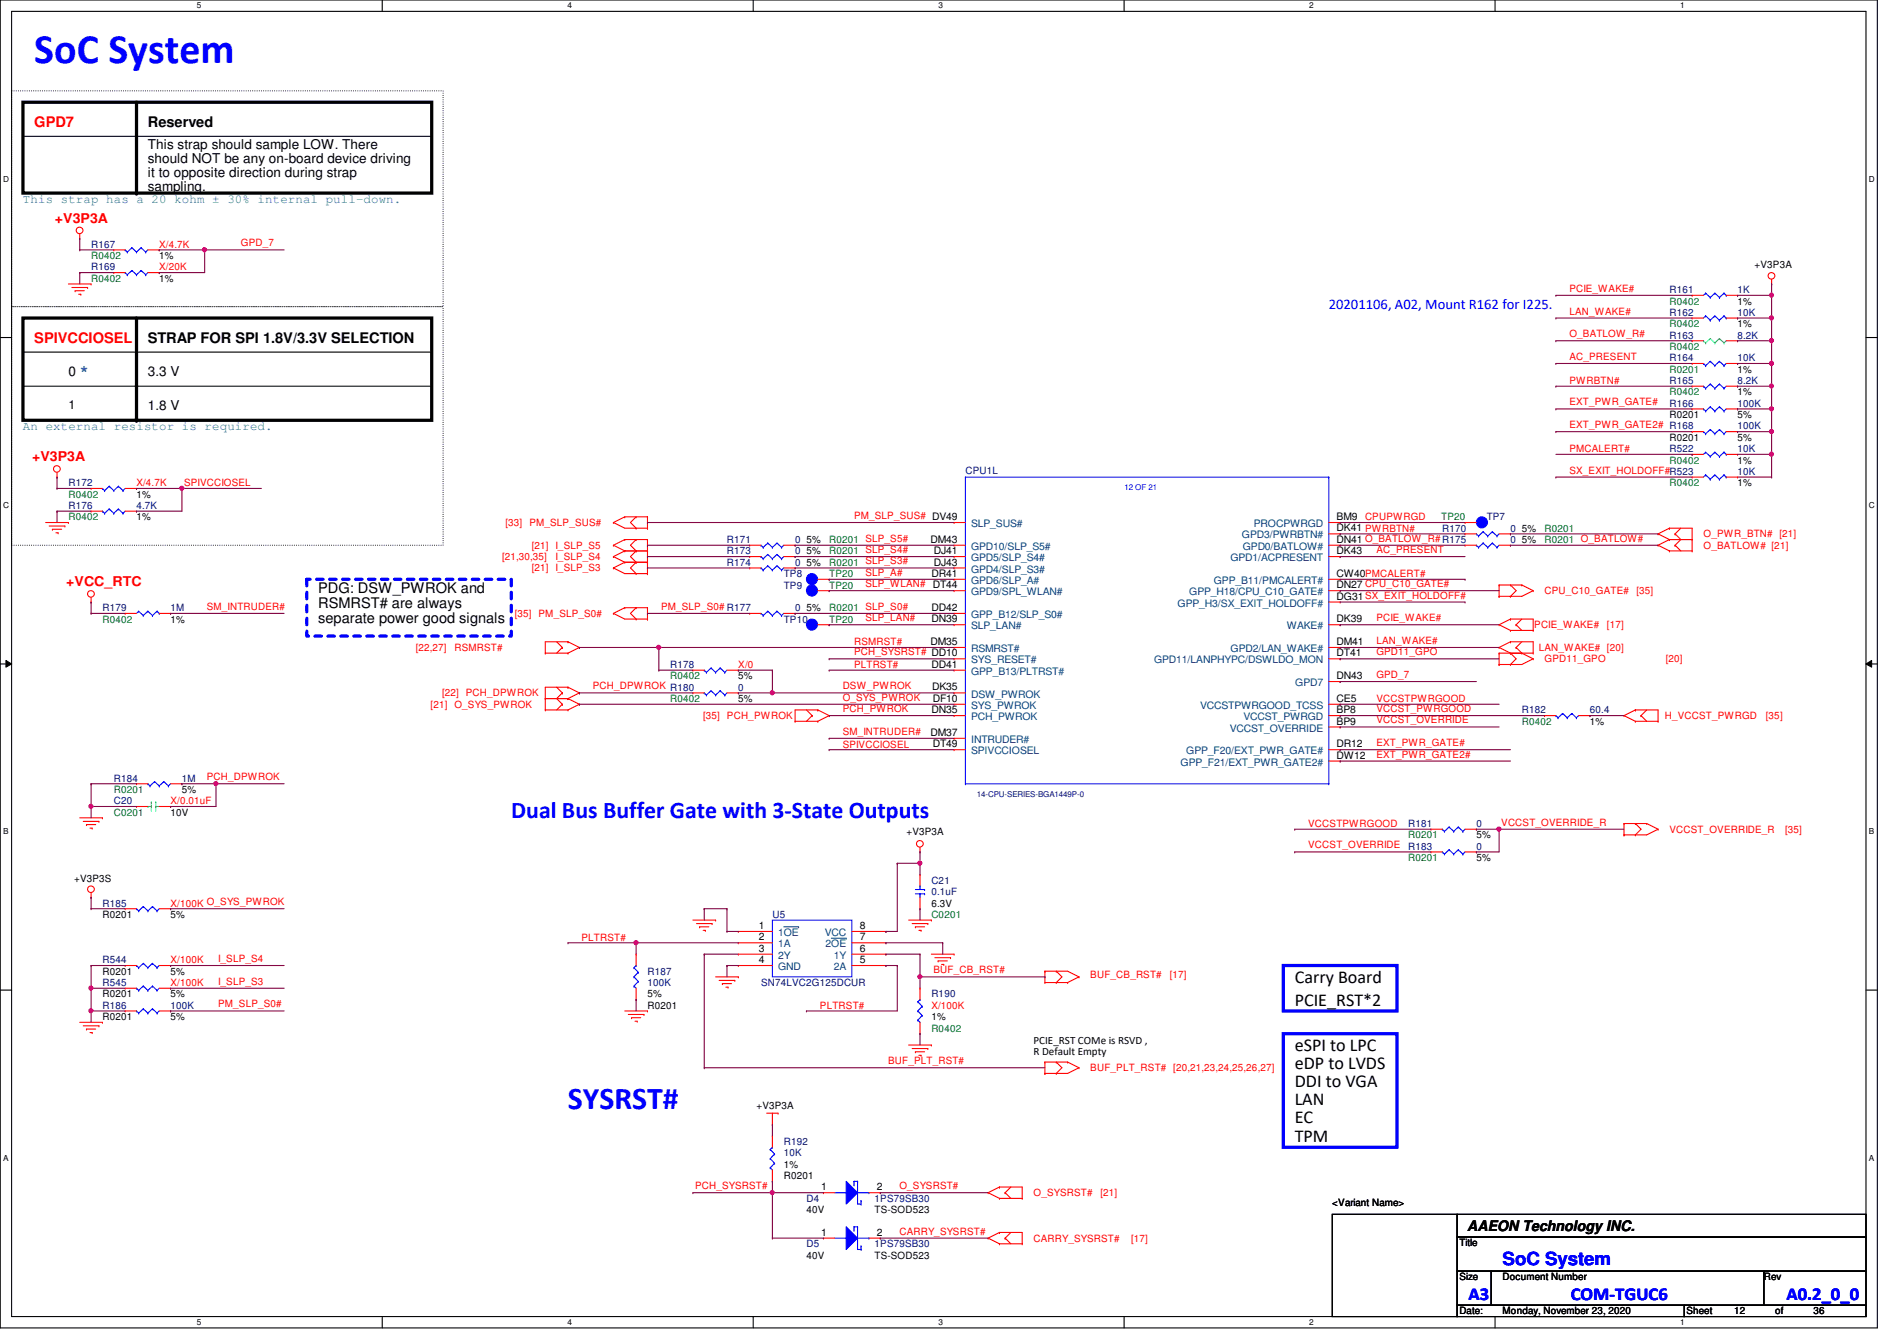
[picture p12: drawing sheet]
<svg xmlns="http://www.w3.org/2000/svg" width="297mm" height="210mm" viewBox="0 0 297 210" stroke-linecap="round" stroke-linejoin="round" font-family="sans-serif">
<defs><g id="words">
<text font-size="6.6" fill="#00f" x="5.4" y="9.8">SoC System</text>
<text font-size="5" fill="#00f" x="88.9" y="173.6">SYSRST#</text>
<text font-size="3.7" fill="#00f" x="80" y="128">Dual Bus Buffer Gate with 3-State Outputs</text>
<g font-size="2.8">
<text x="202.7" y="153.8">Carry Board</text>
<text x="202.7" y="157.4">PCIE_RST*2</text>
<text x="202.7" y="164.5">eSPI to LPC</text>
<text x="202.7" y="167.3">eDP to LVDS</text>
<text x="202.7" y="170.2">DDI to VGA</text>
<text x="202.7" y="173">LAN</text>
<text x="202.7" y="175.9">EC</text>
<text x="202.7" y="178.7">TPM</text>
</g>
<g font-size="2.8" fill="#00f">
<text x="230" y="203.5">A3</text>
<text x="235.3" y="198">SoC System</text>
<text x="246" y="203.5">COM-TGUC6</text>
<text x="279.7" y="203.5">A0.2_0_0</text>
</g>
<g font-size="2.3" fill="#f00">
<text x="5.4" y="19.9">GPD7</text>
<text x="5.4" y="53.7">SPIVCCIOSEL</text>
</g>
<g font-size="2.3">
<text x="23.2" y="19.9">Reserved</text>
<text x="23.2" y="53.7">STRAP FOR SPI 1.8V/3.3V SELECTION</text>
<text x="49.8" y="92.8">PDG: DSW_PWROK and</text>
<text x="49.8" y="95.1">RSMRST# are always</text>
<text x="49.8" y="97.5">separate power good signals</text>
<text x="229.7" y="192.7">AAEON Technology INC.</text>
</g>
<text font-size="2.3" fill="#00f" x="208.1" y="48.4">20201106, A02, Mount R162 for I225.</text>
<g font-size="2.1">
<text x="23.2" y="23.3">This strap should sample LOW. There</text>
<text x="23.2" y="25.5">should NOT be any on-board device driving</text>
<text x="23.2" y="27.7">it to opposite direction during strap</text>
<text x="23.2" y="29.9">sampling.</text>
<text x="10.7" y="58.8">0 *</text>
<text x="23.2" y="58.8">3.3 V</text>
<text x="23.2" y="64.2">1.8 V</text>
</g>
<g font-size="2.1" fill="#f00">
<text x="8.6" y="34.9">+V3P3A</text>
<text x="5" y="72.2">+V3P3A</text>
<text x="10.4" y="91.8">+VCC_RTC</text>
</g>
<g font-size="1.9" fill="#0080c0">
<text x="3.6" y="31.7">This strap has a 20 kohm ± 30% internal pull-down.</text>
<text x="3.6" y="67.3">An external resistor is required.</text>
</g>
<text font-size="1.9" x="10.7" y="64">1</text>
<g font-size="1.7">
<text x="161.8" y="163.4">PCIE_RST COMe is RSVD ,</text>
<text x="161.8" y="165.2">R Default Empty</text>
</g>
<g font-size="1.6" fill="#000080">
<text x="14.3" y="38.8">R167</text>
<text x="14.3" y="42.3">R169</text>
<text x="261.4" y="45.9">R161</text>
<text x="272.1" y="45.9">1K</text>
<text x="261.4" y="53">R163</text>
<text x="261.4" y="49.4">R162</text>
<text x="272.1" y="53">8.2K</text>
<text x="272.1" y="49.4">10K</text>
<text x="261.4" y="56.6">R164</text>
<text x="272.1" y="56.6">10K</text>
<text x="261.4" y="63.7">R166</text>
<text x="261.4" y="60.1">R165</text>
<text x="272.1" y="63.7">100K</text>
<text x="272.1" y="60.1">8.2K</text>
<text x="261.4" y="70.8">R522</text>
<text x="272.1" y="67.2">100K</text>
<text x="272.1" y="70.8">10K</text>
<text x="10.7" y="76.1">R172</text>
<text x="151.2" y="74.2">CPU1L</text>
<text x="272.1" y="74.3">10K</text>
<text x="10.7" y="79.7">R176</text>
<text x="21.4" y="79.7">4.7K</text>
<text x="225.8" y="83.2">R170</text>
<text x="232.8" y="81.4">TP7</text>
<text x="236.5" y="83.2">0</text>
<text x="113.8" y="88.6">R174</text>
<text x="113.8" y="85">R171</text>
<text x="113.8" y="86.8">R173</text>
<text x="124.5" y="88.6">0</text>
<text x="124.5" y="85">0</text>
<text x="124.5" y="86.8">0</text>
<text x="236.5" y="85">0</text>
<text x="16" y="95.7">R179</text>
<text x="26.7" y="95.7">1M</text>
<text x="122.7" y="90.3">TP8</text>
<text x="122.7" y="92.1">TP9</text>
<text x="124.5" y="95.7">0</text>
<text x="122.7" y="97.5">TP10</text>
<text x="104.9" y="104.6">R178</text>
<text x="115.6" y="108.1">0</text>
<text x="238.3" y="111.7">R182</text>
<text x="249" y="111.7">60.4</text>
<text x="17.8" y="125.9">C20</text>
<text x="17.8" y="122.3">R184</text>
<text x="28.5" y="122.3">1M</text>
<text x="220.5" y="129.5">R181</text>
<text x="231.2" y="129.5">0</text>
<text x="220.5" y="133">R183</text>
<text x="231.2" y="133">0</text>
<text x="16" y="141.9">R185</text>
<text x="120.9" y="143.7">U5</text>
<text x="145.8" y="138.3">C21</text>
<text x="145.8" y="140.1">0.1uF</text>
<text x="16" y="150.8">R544</text>
<text x="16" y="154.3">R545</text>
<text x="101.4" y="152.6">R187</text>
<text x="101.4" y="154.3">100K</text>
<text x="119.2" y="154.3">SN74LVC2G125DCUR</text>
<text x="16" y="157.9">R186</text>
<text x="26.7" y="157.9">100K</text>
<text x="145.8" y="156.1">R190</text>
<text x="122.7" y="179.2">R192</text>
<text x="122.7" y="181">10K</text>
<text x="126.3" y="188.1">D4</text>
<text x="136.9" y="188.1">1PS79SB30</text>
<text x="126.3" y="195.2">D5</text>
<text x="136.9" y="195.2">1PS79SB30</text>
</g>
<g font-size="1.6" fill="#008000">
<text x="14.3" y="40.6">R0402</text>
<text x="14.3" y="44.1">R0402</text>
<text x="261.4" y="47.7">R0402</text>
<text x="261.4" y="51.2">R0402</text>
<text x="261.4" y="58.3">R0201</text>
<text x="261.4" y="54.8">R0402</text>
<text x="261.4" y="61.9">R0402</text>
<text x="10.7" y="77.9">R0402</text>
<text x="261.4" y="76.1">R0402</text>
<text x="261.4" y="72.6">R0402</text>
<text x="10.7" y="81.4">R0402</text>
<text x="225.7" y="81.4">TP20</text>
<text x="241.8" y="83.2">R0201</text>
<text x="129.8" y="88.6">R0201 SLP_S3#</text>
<text x="129.8" y="85">R0201 SLP_S5#</text>
<text x="129.8" y="86.8">R0201 SLP_S4#</text>
<text x="241.8" y="85">R0201 O_BATLOW#</text>
<text x="129.8" y="90.3">TP20</text>
<text x="129.8" y="95.7">R0201 SLP_S0#</text>
<text x="129.8" y="92.1">TP20</text>
<text x="16" y="97.5">R0402</text>
<text x="129.8" y="97.5">TP20</text>
<text x="104.9" y="106.3">R0402</text>
<text x="104.9" y="109.9">R0402</text>
<text x="238.3" y="113.5">R0402</text>
<text x="17.8" y="124.1">R0201</text>
<text x="17.8" y="127.7">C0201</text>
<text x="220.5" y="131.2">R0201</text>
<text x="220.5" y="134.8">R0201</text>
<text x="145.8" y="143.7">C0201</text>
<text x="145.8" y="161.5">R0402</text>
</g>
<g font-size="1.6" fill="#f00">
<text x="24.9" y="38.8">X/4.7K</text>
<text x="37.7" y="38.6">GPD_7</text>
<text x="24.9" y="42.3">X/20K</text>
<text x="245.7" y="45.7">PCIE_WAKE#</text>
<text x="245.7" y="49.2">LAN_WAKE#</text>
<text x="245.7" y="52.8">O_BATLOW_R#</text>
<text x="245.7" y="56.3">AC_PRESENT</text>
<text x="245.7" y="60.1">PWRBTN#</text>
<text x="245.7" y="63.5">EXT_PWR_GATE#</text>
<text x="245.7" y="67">EXT_PWR_GATE2# R168</text>
<text x="245.7" y="70.8">PMCALERT#</text>
<text x="21.4" y="76.1">X/4.7K</text>
<text x="28.8" y="76.1">SPIVCCIOSEL</text>
<text x="245.7" y="74.1">SX_EXIT_HOLDOFF#R523</text>
<text x="79.2" y="82.3">[33]</text>
<text x="82.9" y="82.3">PM_SLP_SUS#</text>
<text x="133.7" y="81.2">PM_SLP_SUS# DV49</text>
<text x="213.7" y="81.4">CPUPWRGD</text>
<text x="78.6" y="87.7">[21,30,35]</text>
<text x="83.3" y="89.5">[21]</text>
<text x="83.3" y="85.9">[21]</text>
<text x="87" y="89.5">I_SLP_S3</text>
<text x="87" y="85.9">I_SLP_S5</text>
<text x="87" y="87.7">I_SLP_S4</text>
<text x="215.5" y="86.6">AC_PRESENT</text>
<text x="266.7" y="85.9">O_BATLOW# [21]</text>
<text x="266.7" y="84.1">O_PWR_BTN# [21]</text>
<text x="32.4" y="95.5">SM_INTRUDER#</text>
<text x="103.5" y="95.5">PM_SLP_S0# R177</text>
<text x="135.5" y="90.1">SLP_A#</text>
<text x="135.5" y="91.9">SLP_WLAN# DT44</text>
<text x="241.8" y="93">CPU_C10_GATE#</text>
<text x="256.2" y="93">[35]</text>
<text x="65.1" y="101.9">[22,27]</text>
<text x="71.2" y="101.9">RSMRST#</text>
<text x="80.6" y="96.6">[35]</text>
<text x="84.3" y="96.6">PM_SLP_S0#</text>
<text x="133.7" y="101">RSMRST#</text>
<text x="135.5" y="97.2">SLP_LAN#</text>
<text x="215.5" y="97.2">PCIE_WAKE#</text>
<text x="215.5" y="100.8">LAN_WAKE#</text>
<text x="240.2" y="98.3">PCIE_WAKE#</text>
<text x="241" y="101.9">LAN_WAKE# [20]</text>
<text x="251.6" y="98.3">[17]</text>
<text x="92.8" y="107.9">PCH_DPWROK R180</text>
<text x="115.6" y="104.6">X/0</text>
<text x="131.9" y="107.9">DSW_PWROK</text>
<text x="133.7" y="104.6">PLTRST#</text>
<text x="133.7" y="102.6">PCH_SYSRST# DD10</text>
<text x="215.5" y="106.1">GPD_7</text>
<text x="215.5" y="102.6">GPD11_GPO</text>
<text x="241.8" y="103.7">GPD11_GPO</text>
<text x="260.9" y="103.7">[20]</text>
<text x="67.4" y="110.8">[21]</text>
<text x="69.2" y="109">[22]</text>
<text x="71.2" y="110.8">O_SYS_PWROK</text>
<text x="72.9" y="109">PCH_DPWROK</text>
<text x="110.1" y="112.6">[35]</text>
<text x="113.8" y="112.6">PCH_PWROK</text>
<text x="131.9" y="109.7">O_SYS_PWROK</text>
<text x="131.9" y="111.5">PCH_PWROK</text>
<text x="215.5" y="111.5">VCCST_PWRGOOD</text>
<text x="215.5" y="109.9">VCCSTPWRGOOD</text>
<text x="215.5" y="113.2">VCCST_OVERRIDE</text>
<text x="260.7" y="112.6">H_VCCST_PWRGD</text>
<text x="276.5" y="112.6">[35]</text>
<text x="131.9" y="117">SPIVCCIOSEL</text>
<text x="131.9" y="115">SM_INTRUDER#</text>
<text x="215.5" y="116.8">EXT_PWR_GATE#</text>
<text x="215.5" y="118.6">EXT_PWR_GATE2#</text>
<text x="26.7" y="125.9">X/0.01uF</text>
<text x="32.4" y="122.1">PCH_DPWROK</text>
<text x="204.8" y="129.5">VCCSTPWRGOOD</text>
<text x="235.1" y="129.2">VCCST_OVERRIDE_R</text>
<text x="261.4" y="130.3">VCCST_OVERRIDE_R</text>
<text x="279.5" y="130.3">[35]</text>
<text x="204.8" y="132.8">VCCST_OVERRIDE</text>
<text x="26.7" y="141.9">X/100K O_SYS_PWROK</text>
<text x="91.1" y="147.2">PLTRST#</text>
<text x="26.7" y="150.8">X/100K</text>
<text x="26.7" y="154.3">X/100K</text>
<text x="34.2" y="154.1">I_SLP_S3</text>
<text x="34.2" y="150.6">I_SLP_S4</text>
<text x="146.2" y="152.4">BUF_CB_RST#</text>
<text x="170.7" y="153.1">BUF_CB_RST#</text>
<text x="183.2" y="153.1">[17]</text>
<text x="34.2" y="157.7">PM_SLP_S0#</text>
<text x="128.4" y="157.9">PLTRST#</text>
<text x="145.8" y="157.9">X/100K</text>
<text x="139.1" y="166.6">BUF_PLT_RST#</text>
<text x="170.7" y="167.7">BUF_PLT_RST# [20,21,23,24,25,26,27]</text>
<text x="108.8" y="186.1">PCH_SYSRST#</text>
<text x="140.8" y="186.1">O_SYSRST#</text>
<text x="161.8" y="187.2">O_SYSRST#</text>
<text x="172.3" y="187.2">[21]</text>
<text x="140.8" y="193.3">CARRY_SYSRST#</text>
<text x="161.8" y="194.4">CARRY_SYSRST#</text>
<text x="177.1" y="194.4">[17]</text>
</g>
<g font-size="1.6">
<text x="24.9" y="40.6">1%</text>
<text x="274.7" y="42">+V3P3A</text>
<text x="24.9" y="44.1">1%</text>
<text x="272.1" y="47.7">1%</text>
<text x="272.1" y="51.2">1%</text>
<text x="272.1" y="58.3">1%</text>
<text x="261.4" y="65.4">R0201</text>
<text x="272.1" y="65.4">5%</text>
<text x="272.1" y="61.9">1%</text>
<text x="261.4" y="69">R0201</text>
<text x="272.1" y="69">5%</text>
<text x="21.4" y="77.9">1%</text>
<text x="272.1" y="76.1">1%</text>
<text x="272.1" y="72.6">1%</text>
<text x="21.4" y="81.4">1%</text>
<text x="209.3" y="83.2">DK41 PWRBTN#</text>
<text x="209.3" y="81.4">BM9</text>
<text x="238.3" y="83.2">5%</text>
<text x="126.3" y="88.6">5%</text>
<text x="126.3" y="85">5%</text>
<text x="126.3" y="86.8">5%</text>
<text x="145.7" y="85">DM43</text>
<text x="146.2" y="88.5">DJ43</text>
<text x="146.2" y="86.7">DJ41</text>
<text x="209.3" y="86.7">DK43</text>
<text x="209.3" y="85">DN41 O_BATLOW_R# R175</text>
<text x="238.3" y="85">5%</text>
<text x="126.3" y="95.7">5%</text>
<text x="145.9" y="95.6">DD42</text>
<text x="145.9" y="90.3">DR41</text>
<text x="209.3" y="93.9">DG31SX_EXIT_HOLDOFF#</text>
<text x="209.3" y="90.3">CW40PMCALERT#</text>
<text x="209.3" y="92.1">DN27 CPU_C10_GATE#</text>
<text x="26.7" y="97.5">1%</text>
<text x="145.7" y="101">DM35</text>
<text x="145.9" y="97.4">DN39</text>
<text x="209.3" y="101">DM41</text>
<text x="209.3" y="97.4">DK39</text>
<text x="115.6" y="106.3">5%</text>
<text x="145.9" y="104.5">DD41</text>
<text x="209.3" y="106.3">DN43</text>
<text x="209.3" y="102.7">DT41</text>
<text x="115.6" y="109.9">5%</text>
<text x="145.9" y="111.6">DN35</text>
<text x="146" y="108.1">DK35</text>
<text x="146" y="109.9">DF10</text>
<text x="209.3" y="109.9">CE5</text>
<text x="209.3" y="111.6">BP8</text>
<text x="209.3" y="113.4">BP9</text>
<text x="249" y="113.5">1%</text>
<text x="145.7" y="115.2">DM37</text>
<text x="146" y="117">DT49</text>
<text x="209.3" y="118.7">DW12</text>
<text x="209.3" y="117">DR12</text>
<text x="28.5" y="124.1">5%</text>
<text x="26.7" y="127.7">10V</text>
<text x="141.9" y="130.7">+V3P3A</text>
<text x="231.2" y="131.2">5%</text>
<text x="231.2" y="134.8">5%</text>
<text x="11.6" y="138">+V3P3S</text>
<text x="16" y="143.7">R0201</text>
<text x="26.7" y="143.7">5%</text>
<text x="145.8" y="141.9">6.3V</text>
<text x="118.8" y="145.4">1</text>
<text x="118.8" y="147.2">2</text>
<text x="118.8" y="149">3</text>
<text x="134.6" y="145.4">8</text>
<text x="134.6" y="147.2">7</text>
<text x="134.6" y="149">6</text>
<text x="16" y="152.6">R0201</text>
<text x="26.7" y="152.6">5%</text>
<text x="118.8" y="150.7">4</text>
<text x="134.6" y="150.7">5</text>
<text x="16" y="156.1">R0201</text>
<text x="16" y="159.7">R0201</text>
<text x="26.7" y="156.1">5%</text>
<text x="26.7" y="159.7">5%</text>
<text x="101.4" y="157.9">R0201</text>
<text x="101.4" y="156.1">5%</text>
<text x="145.8" y="159.7">1%</text>
<text x="118.4" y="173.6">+V3P3A</text>
<text x="122.7" y="182.8">1%</text>
<text x="122.7" y="184.6">R0201</text>
<text x="126.3" y="189.9">40V</text>
<text x="128.6" y="186.3">1</text>
<text x="136.9" y="189.9">TS-SOD523</text>
<text x="137.3" y="186.3">2</text>
<text x="208.6" y="188.8">&lt;Variant Name&gt;</text>
<text x="126.3" y="197">40V</text>
<text x="128.6" y="193.4">1</text>
<text x="136.9" y="197">TS-SOD523</text>
<text x="137.3" y="193.4">2</text>
<text x="228.5" y="195.1">Title</text>
<text x="228.5" y="200.4">Size</text>
<text x="235.3" y="200.4">Document Number</text>
<text x="276.2" y="200.4">Rev</text>
<text x="228.5" y="205.7">Date:</text>
<text x="235.3" y="205.7">Monday, November 23, 2020</text>
<text x="264.1" y="205.7">Sheet</text>
<text x="271.5" y="205.7">12</text>
<text x="278" y="205.7">of</text>
<text x="284" y="205.7">36</text>
</g>
<g font-size="1.6" fill="#004080">
<text x="152.1" y="82.5">SLP_SUS#</text>
<text x="196.3" y="82.5">PROCPWRGD</text>
<text x="152.1" y="89.6">GPD4/SLP_S3#</text>
<text x="152.1" y="87.8">GPD5/SLP_S4#</text>
<text x="152.1" y="86.1">GPD10/SLP_S5#</text>
<text x="192.7" y="87.8">GPD1/ACPRESENT</text>
<text x="194.5" y="84.3">GPD3/PWRBTN#</text>
<text x="194.6" y="86.1">GPD0/BATLOW#</text>
<text x="152.1" y="93.2">GPD9/SPL_WLAN#</text>
<text x="152.1" y="91.4">GPD6/SLP_A#</text>
<text x="184.4" y="95">GPP_H3/SX_EXIT_HOLDOFF#</text>
<text x="186.2" y="93.2">GPP_H18/CPU_C10_GATE#</text>
<text x="190.1" y="91.4">GPP_B11/PMCALERT#</text>
<text x="152.1" y="96.7">GPP_B12/SLP_S0#</text>
<text x="152.1" y="98.5">SLP_LAN#</text>
<text x="201.5" y="98.5">WAKE#</text>
<text x="152.1" y="105.6">GPP_B13/PLTRST#</text>
<text x="152.1" y="102.1">RSMRST#</text>
<text x="152.1" y="103.8">SYS_RESET#</text>
<text x="180.7" y="103.8">GPD11/LANPHYPC/DSWLDO_MON</text>
<text x="192.7" y="102.1">GPD2/LAN_WAKE#</text>
<text x="202.8" y="107.4">GPD7</text>
<text x="152.1" y="109.2">DSW_PWROK</text>
<text x="152.1" y="111">SYS_PWROK</text>
<text x="152.1" y="112.7">PCH_PWROK</text>
<text x="187.9" y="111">VCCSTPWRGOOD_TCSS</text>
<text x="194.7" y="112.7">VCCST_PWRGD</text>
<text x="152.1" y="118.1">SPIVCCIOSEL</text>
<text x="152.1" y="116.3">INTRUDER#</text>
<text x="184.9" y="119.8">GPP_F21/EXT_PWR_GATE2#</text>
<text x="185.8" y="118.1">GPP_F20/EXT_PWR_GATE#</text>
<text x="192.6" y="114.5">VCCST_OVERRIDE</text>
<text x="121.8" y="146.5">1OE</text>
<text x="121.8" y="148.3">1A</text>
<text x="129.2" y="146.5">VCC</text>
<text x="129.3" y="148.3">2OE</text>
<text x="121.8" y="150.1">2Y</text>
<text x="121.8" y="151.8">GND</text>
<text x="130.6" y="150.1">1Y</text>
<text x="130.6" y="151.8">2A</text>
</g>
<g font-size="1.3">
<text x="30.8" y="1.3">5</text>
<text x="88.9" y="1.3">4</text>
<text x="146.9" y="1.3">3</text>
<text x="205" y="1.3">2</text>
<text x="263.1" y="1.3">1</text>
<text x=".5" y="28.4">D</text>
<text x="292.6" y="28.4">D</text>
<text x=".5" y="79.5">C</text>
<text x="292.6" y="79.5">C</text>
<text x=".5" y="130.6">B</text>
<text x="292.6" y="130.6">B</text>
<text x=".5" y="181.7">A</text>
<text x="292.6" y="181.7">A</text>
<text x="30.8" y="207.4">5</text>
<text x="88.9" y="207.4">4</text>
<text x="146.9" y="207.4">3</text>
<text x="205" y="207.4">2</text>
<text x="263.1" y="207.4">1</text>
</g>
<text font-size="1.3" fill="#00f" x="176.1" y="76.7">12 OF 21</text>
<text font-size="1.3" fill="#000080" x="152.9" y="124.7">14-CPU-SERIES-BGA1449P-0</text>
</g></defs>
<path d="M0 0h294v207.9h-294zM1.8 1.8h290.4v204.3h-290.4z" fill="none" stroke="#000" stroke-width=".17"/>
<g fill="#fff">
<path d="M30.8 .2h.7v1.4h-.7z"/>
<path d="M30.8 206.2h.7v1.4h-.7z"/>
</g>
<path d="M59.9 0v1.8M59.9 206.1v1.8" fill="none" stroke="#000" stroke-width=".17"/>
<g fill="#fff">
<path d="M88.9 .2h.6v1.4h-.6z"/>
<path d="M88.9 206.2h.6v1.4h-.6z"/>
</g>
<path d="M117.9 0v1.8M117.9 206.1v1.8" fill="none" stroke="#000" stroke-width=".17"/>
<g fill="#fff">
<path d="M146.9 .2h.7v1.4h-.7z"/>
<path d="M146.9 206.2h.7v1.4h-.7z"/>
</g>
<path d="M176 0v1.8M176 206.1v1.8" fill="none" stroke="#000" stroke-width=".17"/>
<g fill="#fff">
<path d="M205 .2h.7v1.4h-.7z"/>
<path d="M205 206.2h.7v1.4h-.7z"/>
</g>
<path d="M234.1 0v1.8M234.1 206.1v1.8" fill="none" stroke="#000" stroke-width=".17"/>
<g fill="#fff">
<path d="M263.1 .2h.7v1.4h-.7z"/>
<path d="M263.1 206.2h.7v1.4h-.7z"/>
<path d="M.5 27.3h.9v1.4h-.9z"/>
<path d="M292.6 27.3h.9v1.4h-.9z"/>
<path d="M.5 78.4h.9v1.4h-.9z"/>
<path d="M292.6 78.4h.9v1.4h-.9z"/>
</g>
<path d="M0 52.8h1.8M292.2 52.8h1.8" fill="none" stroke="#000" stroke-width=".17"/>
<g fill="#fff">
<path d="M.5 129.5h.8v1.4h-.8z"/>
<path d="M292.6 129.5h.9v1.4h-.9z"/>
</g>
<path d="M0 103.9h1.8M292.2 103.9h1.8" fill="none" stroke="#000" stroke-width=".17"/>
<path d="M.9 103.4l.9 .5-.9 .5zM292.2 103.9l.9-.5v1z" fill="#000"/>
<path d="M.9 103.4l.9 .5-.9 .5zM292.2 103.9l.9-.5v1z" fill="none" stroke="#000" stroke-width=".16"/>
<g fill="#fff">
<path d="M.5 180.5h.8v1.4h-.8z"/>
<path d="M292.6 180.5h.9v1.4h-.9z"/>
</g>
<g fill="none" stroke="#000" stroke-width=".17">
<path d="M3.6 21.3h64M67.6 21.3h.1M3.6 55.1h64M67.6 55.1h.1M3.6 60.5h64M67.6 60.5h.1M0 155h1.8M292.2 155h1.8M208.6 190.1h19.6v16h-19.6zM228.2 190.1h64v3.5h-64zM228.2 193.6h64v5.4h-64zM228.2 199h5.3v5.3h-5.3z"/>
<path d="M233.5 199h42.7v5.3h-42.7zM276.2 199h16v5.3h-16zM228.2 204.3h35.5v1.8h-35.5zM263.7 204.3h28.5v1.8h-28.5z"/>
</g>
<path d="M3.6 16h64v14.2h-64zM21.4 16v14.2M3.6 49.8h64v16h-64zM21.4 49.8v16" fill="none" stroke="#000" stroke-width=".51"/>
<path d="M1.8 14.2h67.6v33.8h-67.6zM1.8 48h67.6v37.3h-67.6z" fill="none" stroke="#000" stroke-width=".17" stroke-dasharray="0 .3"/>
<g fill="#000">
<circle cx="21.4" cy="30.2" r=".25"/>
<circle cx="21.4" cy="65.8" r=".25"/>
</g>
<path d="M201 151.1h17.7v7.1h-17.7zM201 161.8h17.7v17.8h-17.7z" fill="none" stroke="#00f" stroke-width=".51"/>
<path d="M48 90.7h32v8.9h-32z" fill="none" stroke="#00f" stroke-width=".51" stroke-dasharray="1 1"/>
<g fill="none" stroke="#f00" stroke-width=".17">
<path d="M12.5 37.3h.1M12.5 36.6v.7M10.7 44.4h3.6M11.3 45h2.4M11.8 45.5h.1M11.8 45.5h1.4M12.3 46.1h.4M12.7 46.1h.1M13.7 45h.1M14.3 44.4h.1M277.4 44.4h.1M277.4 43.7v.7"/>
<path d="M8.9 74.7h.1M8.9 74v.7M265 74.7h.1M265 64h.1M265 74.7h1.7M265 64h1.7M270.3 74.7h1.8M270.3 64h1.8M272.1 74.7h.1M272.1 64h.1M7.2 81.8h3.5M7.7 82.3h2.5"/>
<path d="M8.2 82.8h.1M8.2 82.8h1.4M8.8 83.4h.3M9.1 83.4h.1M10.2 82.3h.1M10.7 81.8h.1M14.3 94.2h.1M14.3 80h.1M14.3 93.5v.7M14.3 80h1.7M19.6 80h1.8M21.4 80h.1"/>
<path d="M96.1 81.8h.1M96.1 96h.1M96.1 88.9h.1M96.1 85.3h.1M96.1 87.1h.1M96.1 96l1.7 .9h3.6M96.1 81.8l1.7 .9h3.6M96.1 88.9l1.7 .9h3.6M96.1 85.3l1.7 .9M96.1 87.1l1.7 .9M97.8 80.9h.1M97.8 95.1h.1"/>
<path d="M97.8 88h.1M97.8 84.5h.1M97.8 86.2h.1M97.8 84.5h3.6M97.8 86.2h3.6M97.8 80.9l-1.7 .9M97.8 80.9h3.6M97.8 95.1l-1.7 .9M97.8 95.1h3.6M97.8 88l-1.7 .9M97.8 88h3.6M97.8 84.5l-1.7 .8"/>
<path d="M97.8 86.2l-1.7 .9M99.6 82.7h.1M99.6 80.9h.1M99.6 96.9h.1M99.6 95.1h.1M99.6 89.8h.1M99.6 88h.1M99.6 86.2h.1M99.6 84.5h.1M99.6 80.9l-.9 .9 .9 .9M99.6 95.1l-.9 .9 .9 .9M99.6 88l-.9 .9 .9 .9"/>
<path d="M99.6 84.5l-.9 .8 .9 .9M99.6 86.2l-.9 .9 .9 .9M101.4 82.7h.1M101.4 80.9h.1M101.4 96.9h.1M101.4 95.1h.1M101.4 89.8h.1M101.4 88h.1M101.4 86.2h.1M101.4 84.5h.1M101.4 80.9v1.8M101.4 84.5v5.3"/>
<path d="M101.4 95.1v1.8M117.4 88.9h.1M117.4 88.9h1.8M122.7 88.9h1.8M124.5 88.9h.1M149.4 81.8h.1M149.4 96h.1M149.4 92.5h.1M149.4 88.9h.1M149.4 90.7h.1M149.4 87.1h.1M149.4 97.8h.1"/>
<path d="M149.4 85.3h.1M149.4 81.8h1.8M149.4 88.9h1.8M149.4 97.8h1.8M149.4 96h1.8M149.4 92.5h1.8M149.4 90.7h1.8M149.4 87.1h1.8M149.4 85.3h1.8M208.1 81.8h1.7M208.1 94.2h1.7M208.1 97.8h1.7"/>
<path d="M208.1 83.6h1.7M208.1 92.5h1.7M208.1 90.7h1.7M208.1 87.1h1.7M208.1 85.3h1.7M209.8 94.2h.1M209.8 97.8h.1M209.8 83.6h.1M209.8 90.7h.1M209.8 92.5h.1M209.8 81.8h.1M209.8 87.1h.1"/>
<path d="M209.8 85.3h.1M234.7 97.8h.1M234.7 93.3h.1M234.7 91.6h.1M234.7 97.8l1.8 .9M234.7 91.6h3.6M234.7 91.6v1.7M236.5 96.9h.1M236.5 98.7h.1M236.5 93.3h.1M236.5 91.6h.1M236.5 96.9h3.6v1.8"/>
<path d="M236.5 98.7h3.6M236.5 96.9l-1.8 .9M236.5 91.6l.9 .9-.9 .8M237.4 97.8h.1M237.4 97.8l.9 .9M238.3 91.6h.1M238.3 96.9l-.9 .9M238.3 91.6l1.8 .9M240.1 98.7h.1M240.1 92.5h.1M240.1 92.5l-1.8 .8h-3.6M259.6 85.3h.1"/>
<path d="M259.6 83.6h.1M259.6 85.3l1.8 .9M259.6 83.6l1.8 .9M261.4 84.5h.1M261.4 86.2h.1M261.4 82.7h.1M261.4 84.5h3.6M261.4 86.2h3.6M261.4 84.5l-1.8 .8M261.4 82.7h3.6v3.5M261.4 82.7l-1.8 .9M262.3 85.3h.1"/>
<path d="M262.3 83.6h.1M262.3 85.3l.9 .9M262.3 83.6l.9 .9-.9 .8M263.2 82.7l-.9 .9M265 86.2h.1M265 84.5h.1M85.4 102.2h.1M85.4 109.3h.1M85.4 111.1h.1M85.4 102.2h3.5M85.4 109.3h3.5M85.4 111.1h3.5"/>
<path d="M87.2 100.5l.8 .8M87.2 107.6l.8 .9M88 101.3h.1M88 108.5h.1M88 110.2h.1M88 101.3l-.8 .9M88 108.5l-.8 .8 .8 .9M88 110.2l-.8 .9M88.9 100.5h.1M88.9 102.2h.1M88.9 107.6h.1M88.9 109.3h.1"/>
<path d="M88.9 111.1h.1M88.9 100.5h-3.5v1.7M88.9 100.5l1.8 .8M88.9 107.6h-3.5v3.5M88.9 107.6l1.8 .9M88.9 109.3l1.8 .9M90.7 101.3h.1M90.7 108.5h.1M90.7 110.2h.1M90.7 101.3l-1.8 .9M90.7 108.5l-1.8 .8M90.7 110.2l-1.8 .9"/>
<path d="M124.5 112.9h.1M124.5 112.9h3.6M126.3 111.1l.9 .9M127.2 112h.1M127.2 112l-.9 .9M128.1 111.1h.1M128.1 112.9h.1M128.1 111.1h-3.6v1.8M128.1 111.1l1.7 .9M129.8 112h.1M129.8 112l-1.7 .9M149.4 108.5h.1"/>
<path d="M149.4 110.2h.1M149.4 112h.1M149.4 117.3h.1M149.4 115.6h.1M149.4 104.9h.1M149.4 101.3h.1M149.4 103.1h.1M149.4 108.5h1.8M149.4 110.2h1.8M149.4 112h1.8M149.4 117.3h1.8M149.4 115.6h1.8"/>
<path d="M149.4 101.3h1.8M149.4 103.1h1.8M149.4 104.9h1.8M208.1 110.2h1.7M208.1 112h1.7M208.1 117.3h1.7M208.1 113.8h1.7M208.1 101.3h1.7M208.1 119.1h1.7M208.1 106.7h1.7M208.1 103.1h1.7M209.8 110.2h.1"/>
<path d="M209.8 112h.1M209.8 113.8h.1M209.8 101.3h.1M209.8 119.1h.1M209.8 106.7h.1M209.8 103.1h.1M209.8 117.3h.1M234.7 101.3h.1M234.7 104h.1M234.7 102.2h.1M234.7 102.2h5.4M234.7 101.3l1.8 .9"/>
<path d="M234.7 102.2v1.8M236.5 100.5h.1M236.5 102.2h.1M236.5 104h.1M236.5 100.5h3.6v1.7M236.5 100.5l-1.8 .8M236.5 102.2l.9 .9-.9 .9M237.4 101.3h.1M237.4 101.3l.9 .9M238.3 102.2h.1M238.3 100.5l-.9 .8M238.3 102.2l1.8 .9"/>
<path d="M240.1 102.2h.1M240.1 103.1h.1M240.1 103.1l-1.8 .9h-3.6M254.3 112h.1M254.3 112l1.8 .9M256.1 111.1h.1M256.1 112.9h.1M256.1 111.1h3.5v1.8M256.1 112.9h3.5M256.1 111.1l-1.8 .9M257 112h.1M257 112l.8 .9"/>
<path d="M257.8 111.1l-.8 .9M259.6 112.9h.1M12.5 128h3.5M13 128.6h2.5M13.5 129.1h.1M13.5 129.1h1.5M14.1 129.6h.3M14.3 139.7v.8M14.4 129.6h.1M15.5 128.6h.1M16 128h.1M144.1 133.3h.1"/>
<path d="M144.1 132.6v.7M254.3 130.7h.1M254.3 128.9h.1M254.3 128.9h3.5M254.3 128.9v1.8M256.1 130.7h.1M256.1 128.9h.1M256.1 128.9l.9 .9-.9 .9M257.8 128.9h.1M257.8 128.9l1.8 .9M259.6 129.8h.1M259.6 129.8l-1.8 .9h-3.5"/>
<path d="M14.3 140.5h.1M97.8 158.2h3.6M98.4 158.8h2.4M98.9 159.3h.1M98.9 159.3h1.4M99.4 159.9h.4M99.8 159.9h.1M100.8 158.8h.1M101.4 158.2h.1M108.5 144h3.6M109 144.6h2.5M109.6 145.1h.1"/>
<path d="M109.6 145.1h1.4M110.1 145.6h.3M110.4 145.6h.1M111.5 144.6h.1M112.1 144h.1M112.1 152.9h3.5M112.6 153.5h2.5M113.1 154h.1M113.1 154h1.5M113.7 154.5h.3M114 154.5h.1M115.1 153.5h.1"/>
<path d="M115.6 152.9h.1M142.3 144h3.5M142.8 144.6h2.5M143.3 145.1h.1M143.3 145.1h1.5M143.9 145.6h.3M144.2 145.6h.1M145.3 144.6h.1M145.8 144h.1M145.8 149.4h3.6M146.4 149.9h2.4M146.9 150.4h.1"/>
<path d="M146.9 150.4h1.4M147.4 151h.4M147.8 151h.1M148.8 149.9h.1M149.4 149.4h.1M163.6 152h.1M163.6 153.8h.1M163.6 152v1.8M163.6 152h3.6l1.7 .9M163.6 153.8h3.6M165.4 152h.1M165.4 153.8h.1"/>
<path d="M165.4 152l.9 .9-.9 .9M167.2 153.8h.1M168.9 152.9h.1M168.9 152.9l-1.7 .9M12.5 160h3.5M13 160.6h2.5M13.5 161.1h.1M13.5 161.1h1.5M14.1 161.6h.3M14.4 161.6h.1M15.5 160.6h.1M16 160h.1"/>
<path d="M120.1 174.2h1.7M120.9 176h.1M120.9 174.2v1.8M121.8 174.2h.1M142.3 163.6h3.5M142.8 164.1h2.5M143.3 164.6h.1M143.3 164.6h1.5M143.9 165.2h.3M144.2 165.2h.1M145.3 164.1h.1M145.8 163.6h.1"/>
<path d="M163.6 168h.1M163.6 166.2h.1M163.6 166.2h3.6M163.6 166.2v1.8M165.4 168h.1M165.4 166.2h.1M165.4 166.2l.9 .9-.9 .9M167.2 166.2h.1M167.2 166.2l1.7 .9M168.9 167.1h.1M168.9 167.1l-1.7 .9h-3.6M154.7 186.7h.1"/>
<path d="M154.7 193.8h.1M154.7 186.7l1.8 .9M154.7 193.8l1.8 .9M156.5 185.8h.1M156.5 187.6h.1M156.5 192.9h.1M156.5 194.7h.1M156.5 185.8h3.6v1.8M156.5 187.6h3.6M156.5 185.8l-1.8 .9M156.5 192.9h3.6v1.8M156.5 194.7h3.6"/>
<path d="M156.5 192.9l-1.8 .9M157.4 186.7h.1M157.4 193.8h.1M157.4 186.7l.9 .9M157.4 193.8l.9 .9M158.3 185.8l-.9 .9M158.3 192.9l-.9 .9M160.1 187.6h.1M160.1 194.7h.1"/>
<circle cx="12.5" cy="36.1" r=".52"/>
<circle cx="277.4" cy="43.2" r=".52"/>
<circle cx="8.9" cy="73.4" r=".52"/>
<circle cx="14.2" cy="93" r=".52"/>
<circle cx="14.2" cy="139.2" r=".52"/>
<circle cx="144" cy="132.1" r=".52"/>
</g>
<g fill="none" stroke="#00f" stroke-width=".17">
<path d="M17.1 79.7h.1M17.1 79.7l-.7 .6M17.1 79.7l.7 .6M18.5 79.7h.1M18.5 79.7l.8 .6M18.5 79.7l-.7 .6M151.2 74.7h.1M151.2 74.7h56.9M151.2 74.7v48M208.1 74.7h.1M208.1 74.7v48M266.7 64h.1"/>
<path d="M266.7 64l.4 .3M267.1 74.3h.1M267.1 64.3h.1M267.1 74.3l-.4 .4M267.1 74.3l.7 .7M267.8 75h.1M267.8 63.7h.1M267.8 63.7l-.7 .6M267.8 63.7l.7 .6M268.5 74.3h.1M268.5 64.3h.1M268.5 74.3l-.7 .7"/>
<path d="M268.5 74.3l.7 .7M269.2 75h.1M269.2 63.7h.1M269.2 63.7l.8 .6M269.2 63.7l-.7 .6M270 74.3h.1M270 64.3h.1M270 74.3l-.8 .7M270 74.3l.3 .4M270.3 74.7h.1M270.3 64l-.3 .3M16 80h.1"/>
<path d="M16 80l.4 .3M16.4 80.3h.1M17.8 80.3h.1M19.3 80.3h.1M19.6 80l-.3 .3M119.2 88.9h.1M119.2 88.9l.3 .3M119.5 89.2h.1M120.2 88.6h.1M120.2 88.6l-.7 .6M120.2 88.6l.7 .6M120.9 89.2h.1"/>
<path d="M121.7 88.6h.1M121.7 88.6l.7 .6M121.7 88.6l-.8 .6M122.4 89.2h.1M122.7 88.9l-.3 .3M151.2 122.7h.1M151.2 122.7h56.9M208.1 122.7h.1"/>
</g>
<circle cx="232" cy="81.8" r=".87" fill="#00f"/>
<circle cx="232" cy="81.8" r=".87" fill="none" stroke="#00f" stroke-width=".17"/>
<path d="M229.4 81.8h.1M229.4 81.8h1.8" fill="none" stroke="#f00" stroke-width=".17"/>
<circle cx="127.1" cy="90.6" r=".87" fill="#00f"/>
<g fill="none" stroke="#00f" stroke-width=".17">
<path d="M19.6 39.1h.1M19.6 39.1l.3 .4M19.9 39.5h.1M20.7 38.8h.1M20.7 38.8l-.8 .7M20.7 38.8l.7 .7M21.4 39.5h.1M22.1 38.8h.1M22.1 38.8l.7 .7M22.1 38.8l-.7 .7M22.8 39.5h.1M23.2 39.1l-.4 .4"/>
<path d="M19.6 42.7h.1M19.6 42.7l.3 .3M19.9 43h.1M20.7 42.3h.1M20.7 42.3l-.8 .7M20.7 42.3l.7 .7M21.4 43h.1M22.1 42.3h.1M22.1 42.3l.7 .7M22.1 42.3l-.7 .7M22.8 43h.1M23.2 42.7l-.4 .3"/>
<path d="M266.7 56.9h.1M266.7 56.9l.4 .3M267.1 57.2h.1M267.1 45.9h.1M267.1 45.9l-.4 .3M267.1 45.9l.7 .7M267.8 56.6h.1M267.8 46.6h.1M267.8 56.6l-.7 .6M267.8 56.6l.7 .6M268.5 57.2h.1M268.5 45.9h.1"/>
<path d="M268.5 45.9l-.7 .7M268.5 45.9l.7 .7M269.2 56.6h.1M269.2 46.6h.1M269.2 56.6l.8 .6M269.2 56.6l-.7 .6M270 57.2h.1M270 45.9h.1M270 45.9l-.8 .7M270 45.9l.3 .3M270.3 46.2h.1M270.3 56.9l-.3 .3"/>
<path d="M266.7 60.5h.1M266.7 67.6h.1M266.7 60.5l.4 .3M266.7 67.6l.4 .3M267.1 60.8h.1M267.1 67.9h.1M267.1 70.8h.1M267.1 70.8l-.4 .3M267.1 70.8l.7 .7M267.8 60.1h.1M267.8 67.2h.1M267.8 71.5h.1"/>
<path d="M267.8 60.1l-.7 .7M267.8 60.1l.7 .7M267.8 67.2l-.7 .7M267.8 67.2l.7 .7M268.5 60.8h.1M268.5 67.9h.1M268.5 70.8h.1M268.5 70.8l-.7 .7M268.5 70.8l.7 .7M269.2 60.1h.1M269.2 67.2h.1M269.2 71.5h.1"/>
<path d="M269.2 60.1l.8 .7M269.2 60.1l-.7 .7M269.2 67.2l.8 .7M269.2 67.2l-.7 .7M270 60.8h.1M270 67.9h.1M270 70.8h.1M270 70.8l.3 .3M270 70.8l-.8 .7M270.3 71.1h.1M270.3 60.5l-.3 .3M270.3 67.6l-.3 .3"/>
<path d="M21.7 95.7h.1M21.7 95.7l-.3 .3M21.7 95.7l.7 .7M22.4 96.4h.1M23.2 95.7h.1M23.2 95.7l-.8 .7M23.2 95.7l.7 .7M23.9 96.4h.1M24.6 95.7h.1M24.6 95.7l-.7 .7M24.6 95.7l.3 .3M24.9 96h.1"/>
<path d="M119.2 85.3h.1M119.2 85.3l.3 .4M119.5 85.7h.1M120.2 85h.1M120.2 85l-.7 .7M120.2 85l.7 .7M120.9 85.7h.1M121.7 85h.1M121.7 85l.7 .7M121.7 85l-.8 .7M122.4 85.7h.1M122.7 85.3l-.3 .4"/>
<path d="M231.2 85.3h.1M231.2 83.6h.1M231.2 85.3l.3 .4M231.2 83.6l.3 .3M231.5 85.7h.1M231.5 83.9h.1M232.2 85h.1M232.2 83.2h.1M232.2 85l-.7 .7M232.2 85l.8 .7M232.2 83.2l-.7 .7M232.2 83.2l.8 .7"/>
<path d="M233 85.7h.1M233 83.9h.1M233.7 85h.1M233.7 83.2h.1M233.7 85l.7 .7M233.7 85l-.7 .7M233.7 83.2l.7 .7M233.7 83.2l-.7 .7M234.4 85.7h.1M234.4 83.9h.1M234.7 85.3l-.3 .4M234.7 83.6l-.3 .3"/>
<path d="M243.6 112h.1M243.6 112l.4 .4M244 112.4h.1M244.7 111.7h.1M244.7 111.7l-.7 .7M244.7 111.7l.7 .7M245.4 112.4h.1M246.1 111.7h.1M246.1 111.7l.7 .7M246.1 111.7l-.7 .7M246.8 112.4h.1M247.2 112l-.4 .4"/>
<path d="M143.3 139.2h1.5M143.3 139.9h1.5M144.1 138.7h.1M144.1 139.9h.1M144.1 138.7v.5M144.1 139.9v.6M144.8 139.2h.1M144.8 139.9h.1M21.4 142.2h.1M21.4 151.1h.1M21.4 142.2l.3 .4M21.4 151.1l.3 .4"/>
<path d="M21.7 142.6h.1M21.7 151.5h.1M22.4 141.9h.1M22.4 150.8h.1M22.4 141.9l-.7 .7M22.4 141.9l.8 .7M22.4 150.8l-.7 .7M22.4 150.8l.8 .7M23.2 142.6h.1M23.2 151.5h.1M23.9 141.9h.1M23.9 150.8h.1"/>
<path d="M23.9 141.9l.7 .7M23.9 141.9l-.7 .7M23.9 150.8l.7 .7M23.9 150.8l-.7 .7M24.6 142.6h.1M24.6 151.5h.1M24.9 142.2l-.3 .4M24.9 151.1l-.3 .4M120.9 144h12.5v8.9h-12.5zM120.6 179.9h.1M120.6 179.9l.7 .7M120.9 179.6h.1"/>
<path d="M120.9 179.6l-.3 .3M120.6 182.8h.1M120.6 181.4h.1M120.6 182.8l.3 .3M120.6 181.4l.7 .7M121.3 182.1h.1M121.3 180.6h.1M121.3 182.1l-.7 .7M121.3 180.6l-.7 .8M130.7 186.7h1.8M132.5 186.7h.1M133.7 184.9h.1"/>
<path d="M133.7 185.5h.1M133.7 184.9h.6M133.7 184.9v.6M134.3 184.9h.1M134.3 186.7h1.8M134.3 184.9v3.6h.5M134.8 187.9h.1M134.8 188.5h.1M134.8 187.9v.6M136.1 186.7h.1"/>
<circle cx="127.1" cy="90.6" r=".87"/>
</g>
<g fill="none" stroke="#f00" stroke-width=".17">
<path d="M17.8 39.1h.1M17.8 39.1h1.8M23.2 39.1h1.7M24.9 39.1h.1M17.8 42.7h.1M17.8 42.7h1.8M23.2 42.7h1.7M24.9 42.7h.1M265 56.9h.1M265 46.2h.1M265 53.3h.1M265 56.9h1.7"/>
<path d="M265 46.2h1.7M265 53.3h1.7M270.3 56.9h1.8M270.3 46.2h1.8M270.3 53.3h1.8M272.1 56.9h.1M272.1 46.2h.1M272.1 53.3h.1M265 60.5h.1M265 67.6h.1M265 71.1h.1M265 60.5h1.7"/>
<path d="M265 67.6h1.7M265 71.1h1.7M270.3 60.5h1.8M270.3 67.6h1.8M270.3 71.1h1.8M272.1 60.5h.1M272.1 67.6h.1M272.1 71.1h.1M19.6 96h.1M19.6 96h1.8M24.9 96h1.8M26.7 96h.1"/>
<path d="M117.4 85.3h.1M117.4 85.3h1.8M122.7 85.3h1.8M124.5 85.3h.1M128.1 90.7h1.7M129.8 90.7h.1M229.4 85.3h.1M229.4 83.6h.1M229.4 85.3h1.8M229.4 83.6h1.8M234.7 85.3h1.8M234.7 83.6h1.8"/>
<path d="M236.5 85.3h.1M236.5 83.6h.1M241.8 112h.1M241.8 112h1.8M247.2 112h1.8M249 112h.1M21.4 126.2h.1M21.4 126.2h1.8M24.9 126.2h1.8M26.7 126.2h.1M144.1 136.9h.1M144.1 136.9v1.8"/>
<path d="M19.6 142.2h.1M19.6 151.1h.1M19.6 142.2h1.8M19.6 151.1h1.8M24.9 142.2h1.8M24.9 151.1h1.8M26.7 142.2h.1M26.7 151.1h.1M115.6 145.8h.1M115.6 147.6h.1M115.6 149.4h.1M115.6 151.1h.1"/>
<path d="M115.6 145.8h5.3M115.6 147.6h5.3M115.6 149.4h5.3M115.6 151.1h5.3M133.4 145.8h5.3M133.4 147.6h5.3M133.4 149.4h5.3M133.4 151.1h5.3M138.7 145.8h.1M138.7 147.6h.1M138.7 149.4h.1M138.7 151.1h.1"/>
<path d="M144.1 142.2h.1M144.1 140.5v1.7M120.9 177.8h.1M120.9 177.8v1.8M120.9 184.9h.1M120.9 183.1v1.8"/>
</g>
<g fill="none" stroke="#00ff80" stroke-width=".17">
<path d="M266.7 53.3h.1M266.7 53.3l.4 .4M267.1 53.7h.1M267.8 53h.1M267.8 53l-.7 .7M267.8 53l.7 .7M268.5 53.7h.1M269.2 53h.1M269.2 53l.8 .7M269.2 53l-.7 .7M270 53.7h.1M270.3 53.3l-.3 .4"/>
<path d="M23.2 126.2h.1M23.2 126.2h.5M23.7 125.5h.1M23.7 125.5v1.5M24.4 125.5h.1M24.4 126.2h.1M24.4 126.2h.5M24.4 125.5v1.5"/>
</g>
<path d="M122.7 145.1h2.3M125 145.1h.1M130.2 146.9h2.3M132.5 146.9h.1" fill="none" stroke="#004080" stroke-width=".16"/>
<path d="M132.5 184.9l1.8 1.8-1.8 1.8z" fill="#00f"/>
<g fill="none" stroke="#00f" stroke-width=".17">
<path d="M119.2 87.1h.1M119.2 87.1l.3 .4M119.5 87.5h.1M120.2 86.8h.1M120.2 86.8l-.7 .7M120.2 86.8l.7 .7M120.9 87.5h.1M121.7 86.8h.1M121.7 86.8l.7 .7M121.7 86.8l-.8 .7M122.4 87.5h.1M122.7 87.1l-.3 .4"/>
<path d="M110.3 108.5h.1M110.3 108.5l.3 .3M110.6 108.8h.1M111.3 108.1h.1M111.3 108.1l-.7 .7M111.3 108.1l.8 .7M112.1 108.8h.1M112.8 108.1h.1M112.8 108.1l.7 .7M112.8 108.1l-.7 .7M113.5 108.8h.1M113.8 108.5l-.3 .3"/>
<path d="M21.4 154.7h.1M21.4 154.7l.3 .3M21.7 155h.1M22.4 154.3h.1M22.4 154.3l-.7 .7M22.4 154.3l.8 .7M23.2 155h.1M23.9 154.3h.1M23.9 154.3l.7 .7M23.9 154.3l-.7 .7M24.6 155h.1M24.9 154.7l-.3 .3"/>
<path d="M99.3 151.5h.1M99.3 154.3h.1M99.3 152.9h.1M99.3 151.5l.6 .7M99.3 154.3l.3 .4M99.3 152.9l.6 .7M99.6 151.1h.1M99.6 151.1l-.3 .4M99.9 153.6h.1M99.9 152.2h.1M99.9 153.6l-.6 .7M99.9 152.2l-.6 .7"/>
<path d="M130.7 193.8h1.8M132.5 184.9l1.8 1.8-1.8 1.8zM132.5 193.8h.1M133.7 192h.1M133.7 192.6h.1M133.7 192h.6M133.7 192v.6M134.3 192h.1M134.3 193.8h1.8M134.3 192v3.6h.5M134.8 195h.1M134.8 195.6h.1"/>
<path d="M134.8 195v.6M136.1 193.8h.1"/>
</g>
<g fill="none" stroke="#f00" stroke-width=".17">
<path d="M117.4 87.1h.1M117.4 87.1h1.8M122.7 87.1h1.8M124.5 87.1h.1M108.5 108.5h.1M108.5 108.5h1.8M113.8 108.5h1.8M115.6 108.5h.1M19.6 154.7h.1M19.6 154.7h1.8M24.9 154.7h1.8M26.7 154.7h.1"/>
<path d="M99.6 156.5h.1M99.6 149.4h.1M99.6 149.4v1.7M99.6 154.7v1.8M128.9 186.7h.1M128.9 186.7h1.8M136.1 186.7h1.7M137.8 186.7h.1"/>
</g>
<path d="M132.5 192l1.8 1.8-1.8 1.8z" fill="#00f"/>
<g fill="none" stroke="#00f" stroke-width=".17">
<path d="M267.1 49.4h.1M267.1 49.4l-.4 .4M267.1 49.4l.7 .7M267.8 50.1h.1M268.5 49.4h.1M268.5 49.4l-.7 .7M268.5 49.4l.7 .7M269.2 50.1h.1M270 49.4h.1M270 49.4l-.8 .7M270 49.4l.3 .4M270.3 49.8h.1"/>
<path d="M16 76.5h.1M16 76.5l.4 .3M16.4 76.8h.1M17.1 76.1h.1M17.1 76.1l-.7 .7M17.1 76.1l.7 .7M17.8 76.8h.1M18.5 76.1h.1M18.5 76.1l.8 .7M18.5 76.1l-.7 .7M19.3 76.8h.1M19.6 76.5l-.3 .3"/>
<path d="M119.2 96h.1M119.2 96l.3 .4M119.5 96.4h.1M120.2 95.7h.1M120.2 95.7l-.7 .7M120.2 95.7l.7 .7M120.9 96.4h.1M121.7 95.7h.1M121.7 95.7l.7 .7M121.7 95.7l-.8 .7M122.4 96.4h.1M122.7 96l-.3 .4"/>
<path d="M110.3 104.9h.1M110.3 104.9l.3 .3M110.6 105.2h.1M111.3 104.6h.1M111.3 104.6l-.7 .6M111.3 104.6l.8 .6M112.1 105.2h.1M112.8 104.6h.1M112.8 104.6l.7 .6M112.8 104.6l-.7 .6M113.5 105.2h.1M113.8 104.9l-.3 .3"/>
<path d="M225.8 129.8h.1M225.8 129.8l.4 .3M226.2 130.1h.1M226.9 129.5h.1M226.9 129.5l-.7 .6M226.9 129.5l.7 .6M227.6 130.1h.1M228.3 129.5h.1M228.3 129.5l.8 .6M228.3 129.5l-.7 .6M229.1 130.1h.1M229.4 129.8l-.3 .3"/>
<path d="M21.4 158.2h.1M21.4 158.2l.3 .4M21.7 158.6h.1M22.4 157.9h.1M22.4 157.9l-.7 .7M22.4 157.9l.8 .7M23.2 158.6h.1M23.9 157.9h.1M23.9 157.9l.7 .7M23.9 157.9l-.7 .7M24.6 158.6h.1M24.9 158.2l-.3 .4"/>
<path d="M132.5 192l1.8 1.8-1.8 1.8z"/>
</g>
<g fill="none" stroke="#f00" stroke-width=".17">
<path d="M265 49.8h.1M265 49.8h1.7M270.3 49.8h1.8M272.1 49.8h.1M14.3 76.5h.1M14.3 76.5h1.7M19.6 76.5h1.8M21.4 76.5h.1M117.4 96h.1M117.4 96h1.8M122.7 96h1.8M124.5 96h.1"/>
<path d="M108.5 104.9h.1M108.5 104.9h1.8M113.8 104.9h1.8M115.6 104.9h.1M224.1 129.8h.1M224.1 129.8h1.7M229.4 129.8h1.8M231.2 129.8h.1M19.6 158.2h.1M19.6 158.2h1.8M24.9 158.2h1.8M26.7 158.2h.1"/>
<path d="M128.9 193.8h.1M128.9 193.8h1.8M136.1 193.8h1.7M137.8 193.8h.1"/>
</g>
<circle cx="127.1" cy="97.8" r=".87" fill="#00f"/>
<g fill="none" stroke="#00f" stroke-width=".17">
<path d="M23.2 122.7h.1M23.2 122.7l.3 .3M23.5 123h.1M24.2 122.3h.1M24.2 122.3l-.7 .7M24.2 122.3l.7 .7M24.9 123h.1M25.7 122.3h.1M25.7 122.3l.7 .7M25.7 122.3l-.8 .7M26.4 123h.1M26.7 122.7l-.3 .3"/>
<path d="M225.8 133.3h.1M225.8 133.3l.4 .4M226.2 133.7h.1M226.9 133h.1M226.9 133l-.7 .7M226.9 133l.7 .7M227.6 133.7h.1M228.3 133h.1M228.3 133l.8 .7M228.3 133l-.7 .7M229.1 133.7h.1M229.4 133.3l-.3 .4"/>
<path d="M143.7 156.8h.1M143.7 159.7h.1M143.7 158.2h.1M143.7 156.8l.7 .7M143.7 159.7l.4 .3M143.7 158.2l.7 .8M144.1 156.5h.1M144.1 156.5l-.4 .3M144.4 159h.1M144.4 157.5h.1M144.4 159l-.7 .7M144.4 157.5l-.7 .7"/>
<circle cx="127.1" cy="97.8" r=".87"/>
</g>
<g fill="none" stroke="#f00" stroke-width=".17">
<path d="M128.1 97.8h1.7M129.8 97.8h.1M21.4 122.7h.1M21.4 122.7h1.8M26.7 122.7h1.8M28.5 122.7h.1M224.1 133.3h.1M224.1 133.3h1.7M229.4 133.3h1.8M231.2 133.3h.1M144.1 154.7h.1M144.1 154.7v1.8"/>
<path d="M144.1 161.8h.1M144.1 160v1.8"/>
</g>
<circle cx="127.1" cy="92.4" r=".87" fill="#00f"/>
<circle cx="127.1" cy="92.4" r=".87" fill="none" stroke="#00f" stroke-width=".17"/>
<path d="M128.1 92.5h1.7M129.8 92.5h.1" fill="none" stroke="#f00" stroke-width=".17"/>
<g fill="none" stroke="#800040" stroke-width=".17">
<path d="M12.5 37.3h.1M12.5 39.1h.1M12.5 37.3v1.8M12.5 39.1h5.3M24.9 39.1h.1M24.9 39.1h19.6M32 39.1h.1M32 39.1v3.6h-7.1M12.5 42.7h.1M12.5 42.7h5.3M12.5 42.7v1.7M24.9 42.7h.1"/>
<path d="M209.8 106.7h.1M209.8 106.7h21.4M14.3 142.2h.1M14.3 140.5h.1M14.3 142.2h5.3M14.3 140.5v1.7M26.7 142.2h.1M26.7 142.2h17.8"/>
</g>
<circle cx="32" cy="39.1" r=".32" fill="#f0f"/>
<circle cx="32" cy="39.1" r=".32" fill="none" stroke="#f0f" stroke-width=".17"/>
<path d="M8.9 76.5h.1M8.9 74.7h.1M8.9 76.5h5.4M8.9 74.7v1.8M21.4 76.5h.1M21.4 76.5h7.1M28.5 76.5h.1M28.5 76.5v3.5h-7.1M8.9 80h.1M8.9 80v1.8M8.9 80h5.4M21.4 80h.1" fill="none" stroke="#800040" stroke-width=".17"/>
<circle cx="28.5" cy="76.4" r=".32" fill="#f0f"/>
<circle cx="28.5" cy="76.4" r=".32" fill="none" stroke="#f0f" stroke-width=".17"/>
<g fill="none" stroke="#800040" stroke-width=".17">
<path d="M28.5 76.5h.1M28.5 76.5h12.4M129.8 117.3h.1M129.8 104.9h.1M129.8 117.3h19.6M129.8 104.9h19.6M140.5 135.1h.1M140.5 135.1v10.7h-1.8M140.5 135.1h3.6M144.1 135.1h.1M144.1 133.3h.1M144.1 133.3v3.6"/>
<path d="M110.3 142.2h.1M110.3 142.2h3.5M113.8 151.1h.1M113.8 151.1v1.8M113.8 151.1h1.8M138.7 147.6h.1M138.7 145.8h.1M138.7 147.6h8.9M144.1 142.2h.1M144.1 142.2v1.8"/>
</g>
<circle cx="144" cy="135.1" r=".32" fill="#f0f"/>
<circle cx="144" cy="135.1" r=".32" fill="none" stroke="#f0f" stroke-width=".17"/>
<g fill="none" stroke="#800040" stroke-width=".17">
<path d="M272.1 46.2h.1M277.4 44.4h.1M277.4 44.4v1.8h-5.3M209.8 97.8h.1M209.8 97.8h24.9M129.8 103.1h.1M129.8 103.1h19.6M88.9 147.6h.1M88.9 147.6h10.7M110.3 149.4h.1M110.3 142.2h.1M110.3 149.4h5.3"/>
<path d="M110.3 142.2v1.8M110.3 149.4v17.7M126.3 158.2h.1M138.7 151.1h.1M138.7 149.4h.1M138.7 151.1h1.8M138.7 149.4h5.4M140.5 151.1h.1M140.5 151.1v7.1h-14.2M144.1 149.4h.1M144.1 149.4v3.5M147.6 147.6h.1"/>
<path d="M147.6 147.6v1.8M110.3 167.1h.1M110.3 167.1h53.3"/>
</g>
<circle cx="277.4" cy="46.2" r=".32" fill="#f0f"/>
<circle cx="277.4" cy="46.2" r=".32" fill="none" stroke="#f0f" stroke-width=".17"/>
<path d="M243.6 46.2h.1M243.6 49.8h.1M243.6 46.2h21.4M243.6 49.8h21.4M272.1 49.8h.1M277.4 46.2h.1M277.4 46.2v3.6h-5.3M209.8 101.3h.1M209.8 101.3h24.9" fill="none" stroke="#800040" stroke-width=".17"/>
<circle cx="277.4" cy="49.8" r=".32" fill="#f0f"/>
<circle cx="277.4" cy="49.8" r=".32" fill="none" stroke="#f0f" stroke-width=".17"/>
<g fill="none" stroke="#800040" stroke-width=".17">
<path d="M243.6 53.3h.1M243.6 53.3h21.4M272.1 53.3h.1M277.4 49.8h.1M277.4 49.8v3.5h-5.3M14.3 94.2h.1M14.3 96h.1M14.3 94.2v1.8M14.3 96h5.3M26.7 96h.1M26.7 96h17.8M101.4 81.8h.1"/>
<path d="M101.4 81.8h48M209.8 85.3h.1M209.8 85.3h19.6M236.5 85.3h.1M236.5 85.3h23.1M90.7 108.5h.1M90.7 101.3h.1M90.7 108.5h17.8M90.7 101.3h12.5M115.6 108.5h.1M115.6 108.5h5.3M129.8 115.6h.1"/>
<path d="M129.8 115.6h19.6M28.5 122.7h.1M28.5 122.7h16M33.8 122.7h.1M33.8 122.7v3.5"/>
</g>
<circle cx="33.8" cy="122.7" r=".32" fill="#f0f"/>
<circle cx="33.8" cy="122.7" r=".32" fill="none" stroke="#f0f" stroke-width=".17"/>
<path d="M14.3 122.7h.1M14.3 126.2h.1M14.3 122.7h7.1M14.3 122.7v3.5M14.3 126.2h7.1" fill="none" stroke="#800040" stroke-width=".17"/>
<circle cx="14.2" cy="126.2" r=".32" fill="#f0f"/>
<circle cx="14.2" cy="126.2" r=".32" fill="none" stroke="#f0f" stroke-width=".17"/>
<path d="M272.1 56.9h.1M277.4 53.3h.1M277.4 53.3v3.6h-5.3M14.3 126.2h.1M14.3 126.2v1.8M26.7 126.2h.1M26.7 126.2h7.1" fill="none" stroke="#800040" stroke-width=".17"/>
<circle cx="277.4" cy="56.9" r=".32" fill="#f0f"/>
<circle cx="277.4" cy="56.9" r=".32" fill="none" stroke="#f0f" stroke-width=".17"/>
<circle cx="277.4" cy="53.3" r=".32" fill="#f0f"/>
<circle cx="277.4" cy="53.3" r=".32" fill="none" stroke="#f0f" stroke-width=".17"/>
<path d="M243.6 60.5h.1M243.6 60.5h21.4M272.1 60.5h.1M272.1 60.5h5.3M209.8 92.5h.1M209.8 83.6h.1M209.8 92.5h24.9M209.8 83.6h19.6M236.5 83.6h.1M236.5 83.6h23.1" fill="none" stroke="#800040" stroke-width=".17"/>
<circle cx="277.4" cy="60.4" r=".32" fill="#f0f"/>
<circle cx="277.4" cy="60.4" r=".32" fill="none" stroke="#f0f" stroke-width=".17"/>
<g fill="none" stroke="#800040" stroke-width=".17">
<path d="M277.4 56.9h.1M277.4 56.9v3.6M101.4 85.3h.1M101.4 87.1h.1M101.4 88.9h.1M101.4 96h.1M101.4 85.3h16M101.4 87.1h16M101.4 88.9h16M101.4 96h16M124.5 85.3h.1M124.5 87.1h.1"/>
<path d="M124.5 88.9h.1M124.5 96h.1M124.5 85.3h24.9M124.5 87.1h24.9M124.5 88.9h24.9M124.5 96h24.9M129.8 90.7h.1M129.8 97.8h.1M129.8 92.5h.1M129.8 90.7h19.6M129.8 97.8h19.6M129.8 92.5h19.6"/>
<path d="M209.8 81.8h.1M209.8 81.8h19.6M90.7 110.2h.1M90.7 110.2h58.7M129.8 112h.1M129.8 112h19.6M209.8 112h.1M209.8 112h32M249 112h.1M249 112h5.3M99.6 147.6h.1M99.6 147.6v1.8"/>
<path d="M99.6 147.6h16M113.8 142.2h.1M113.8 145.8h.1M113.8 142.2v3.6M113.8 145.8h1.8"/>
</g>
<circle cx="99.6" cy="147.5" r=".32" fill="#f0f"/>
<circle cx="99.6" cy="147.5" r=".32" fill="none" stroke="#f0f" stroke-width=".17"/>
<path d="M99.6 156.5h.1M99.6 156.5v1.7M144.1 152.9h.1M144.1 152.9v1.8M144.1 152.9h19.5M163.6 152.9h.1" fill="none" stroke="#800040" stroke-width=".17"/>
<circle cx="144" cy="152.9" r=".32" fill="#f0f"/>
<circle cx="144" cy="152.9" r=".32" fill="none" stroke="#f0f" stroke-width=".17"/>
<path d="M120.9 176h.1M120.9 176v1.8M144.1 161.8h.1M144.1 161.8v1.8M108.5 186.7h.1M120.9 184.9h.1M120.9 184.9v1.8h-12.4M137.8 193.8h.1M137.8 193.8h16.9" fill="none" stroke="#800040" stroke-width=".17"/>
<circle cx="120.9" cy="186.7" r=".32" fill="#f0f"/>
<circle cx="120.9" cy="186.7" r=".32" fill="none" stroke="#f0f" stroke-width=".17"/>
<path d="M115.6 104.9h.1M115.6 104.9h5.3M120.9 104.9h.1M120.9 104.9v3.6M120.9 186.7h.1M120.9 193.8h.1M120.9 186.7h8M120.9 186.7v7.1M120.9 193.8h8M137.8 186.7h.1M137.8 186.7h16.9" fill="none" stroke="#800040" stroke-width=".17"/>
<circle cx="120.9" cy="108.4" r=".32" fill="#f0f"/>
<circle cx="120.9" cy="108.4" r=".32" fill="none" stroke="#f0f" stroke-width=".17"/>
<path d="M103.2 101.3h.1M103.2 104.9h.1M103.2 101.3v3.6M103.2 104.9h5.3M103.2 101.3h46.2M120.9 108.5h.1M120.9 108.5h28.5" fill="none" stroke="#800040" stroke-width=".17"/>
<circle cx="103.1" cy="101.3" r=".32" fill="#f0f"/>
<circle cx="103.1" cy="101.3" r=".32" fill="none" stroke="#f0f" stroke-width=".17"/>
<g fill="none" stroke="#800040" stroke-width=".17">
<path d="M243.6 64h.1M243.6 67.6h.1M243.6 64h21.4M243.6 67.6h21.4M272.1 64h.1M277.4 60.5h.1M277.4 60.5v3.5h-5.3M209.8 103.1h.1M209.8 117.3h.1M209.8 119.1h.1M209.8 103.1h24.9M209.8 117.3h26.7"/>
<path d="M209.8 119.1h26.7"/>
</g>
<circle cx="277.4" cy="64" r=".32" fill="#f0f"/>
<circle cx="277.4" cy="64" r=".32" fill="none" stroke="#f0f" stroke-width=".17"/>
<path d="M272.1 67.6h.1M277.4 64h.1M277.4 64v3.6h-5.3" fill="none" stroke="#800040" stroke-width=".17"/>
<circle cx="277.4" cy="67.5" r=".32" fill="#f0f"/>
<circle cx="277.4" cy="67.5" r=".32" fill="none" stroke="#f0f" stroke-width=".17"/>
<g fill="none" stroke="#800040" stroke-width=".17">
<path d="M209.8 110.2h.1M209.8 113.8h.1M209.8 110.2h24.9M209.8 113.8h24.9M202.7 133.3h.1M202.7 129.8h.1M202.7 133.3h21.4M202.7 129.8h21.4M231.2 129.8h.1M231.2 133.3h.1M231.2 129.8h3.5M234.7 129.8h.1"/>
<path d="M234.7 129.8v3.5h-3.5M14.3 158.2h.1M14.3 158.2h5.3M14.3 158.2v1.8M26.7 158.2h.1M26.7 158.2h17.8"/>
</g>
<circle cx="234.7" cy="129.8" r=".32" fill="#f0f"/>
<circle cx="234.7" cy="129.8" r=".32" fill="none" stroke="#f0f" stroke-width=".17"/>
<path d="M243.6 71.1h21.4M265 71.1h.1M272.1 71.1h5.3M277.4 71.1h.1M209.8 90.7h19.6M229.4 90.7h.1M234.7 129.8h.1M234.7 129.8h19.6" fill="none" stroke="#800040" stroke-width=".17"/>
<circle cx="277.4" cy="71.1" r=".32" fill="#f0f"/>
<circle cx="277.4" cy="71.1" r=".32" fill="none" stroke="#f0f" stroke-width=".17"/>
<g fill="none" stroke="#800040" stroke-width=".17">
<path d="M243.6 56.9h.1M243.6 56.9h21.4M243.6 74.7h.1M243.6 74.7h21.4M272.1 74.7h5.3M277.4 67.6h.1M277.4 74.7h.1M277.4 71.1h.1M277.4 67.6v7.1M209.8 87.1h.1M209.8 94.2h19.6M209.8 87.1h19.6"/>
<path d="M229.4 94.2h.1M14.3 151.1h.1M14.3 154.7h.1M14.3 158.2h.1M14.3 151.1h5.3M14.3 151.1v7.1M14.3 154.7h5.3"/>
</g>
<circle cx="14.2" cy="154.7" r=".32" fill="#f0f"/>
<circle cx="14.2" cy="154.7" r=".32" fill="none" stroke="#f0f" stroke-width=".17"/>
<circle cx="14.2" cy="158.2" r=".32" fill="#f0f"/>
<circle cx="14.2" cy="158.2" r=".32" fill="none" stroke="#f0f" stroke-width=".17"/>
<path d="M26.7 154.7h.1M26.7 151.1h.1M26.7 154.7h17.8M26.7 151.1h17.8" fill="none" stroke="#800040" stroke-width=".17"/>
<circle cx="32" cy="39.1" r=".32" fill="#f0f"/>
<circle cx="32" cy="39.1" r=".32" fill="none" stroke="#f0f" stroke-width=".17"/>
<circle cx="28.5" cy="76.4" r=".32" fill="#f0f"/>
<circle cx="28.5" cy="76.4" r=".32" fill="none" stroke="#f0f" stroke-width=".17"/>
<circle cx="144" cy="135.1" r=".32" fill="#f0f"/>
<circle cx="144" cy="135.1" r=".32" fill="none" stroke="#f0f" stroke-width=".17"/>
<circle cx="277.4" cy="46.2" r=".32" fill="#f0f"/>
<circle cx="277.4" cy="46.2" r=".32" fill="none" stroke="#f0f" stroke-width=".17"/>
<circle cx="277.4" cy="49.8" r=".32" fill="#f0f"/>
<circle cx="277.4" cy="49.8" r=".32" fill="none" stroke="#f0f" stroke-width=".17"/>
<circle cx="33.8" cy="122.7" r=".32" fill="#f0f"/>
<circle cx="33.8" cy="122.7" r=".32" fill="none" stroke="#f0f" stroke-width=".17"/>
<circle cx="14.2" cy="126.2" r=".32" fill="#f0f"/>
<circle cx="14.2" cy="126.2" r=".32" fill="none" stroke="#f0f" stroke-width=".17"/>
<circle cx="277.4" cy="56.9" r=".32" fill="#f0f"/>
<circle cx="277.4" cy="56.9" r=".32" fill="none" stroke="#f0f" stroke-width=".17"/>
<circle cx="277.4" cy="53.3" r=".32" fill="#f0f"/>
<circle cx="277.4" cy="53.3" r=".32" fill="none" stroke="#f0f" stroke-width=".17"/>
<circle cx="277.4" cy="60.4" r=".32" fill="#f0f"/>
<circle cx="277.4" cy="60.4" r=".32" fill="none" stroke="#f0f" stroke-width=".17"/>
<circle cx="99.6" cy="147.5" r=".32" fill="#f0f"/>
<circle cx="99.6" cy="147.5" r=".32" fill="none" stroke="#f0f" stroke-width=".17"/>
<circle cx="144" cy="152.9" r=".32" fill="#f0f"/>
<circle cx="144" cy="152.9" r=".32" fill="none" stroke="#f0f" stroke-width=".17"/>
<circle cx="120.9" cy="186.7" r=".32" fill="#f0f"/>
<circle cx="120.9" cy="186.7" r=".32" fill="none" stroke="#f0f" stroke-width=".17"/>
<circle cx="120.9" cy="108.4" r=".32" fill="#f0f"/>
<circle cx="120.9" cy="108.4" r=".32" fill="none" stroke="#f0f" stroke-width=".17"/>
<circle cx="103.1" cy="101.3" r=".32" fill="#f0f"/>
<circle cx="103.1" cy="101.3" r=".32" fill="none" stroke="#f0f" stroke-width=".17"/>
<circle cx="277.4" cy="64" r=".32" fill="#f0f"/>
<circle cx="277.4" cy="64" r=".32" fill="none" stroke="#f0f" stroke-width=".17"/>
<circle cx="277.4" cy="67.5" r=".32" fill="#f0f"/>
<circle cx="277.4" cy="67.5" r=".32" fill="none" stroke="#f0f" stroke-width=".17"/>
<circle cx="234.7" cy="129.8" r=".32" fill="#f0f"/>
<circle cx="234.7" cy="129.8" r=".32" fill="none" stroke="#f0f" stroke-width=".17"/>
<circle cx="277.4" cy="71.1" r=".32" fill="#f0f"/>
<circle cx="277.4" cy="71.1" r=".32" fill="none" stroke="#f0f" stroke-width=".17"/>
<circle cx="14.2" cy="154.7" r=".32" fill="#f0f"/>
<circle cx="14.2" cy="154.7" r=".32" fill="none" stroke="#f0f" stroke-width=".17"/>
<circle cx="14.2" cy="158.2" r=".32" fill="#f0f"/>
<circle cx="14.2" cy="158.2" r=".32" fill="none" stroke="#f0f" stroke-width=".17"/>
<use href="#words"/>
</svg>
